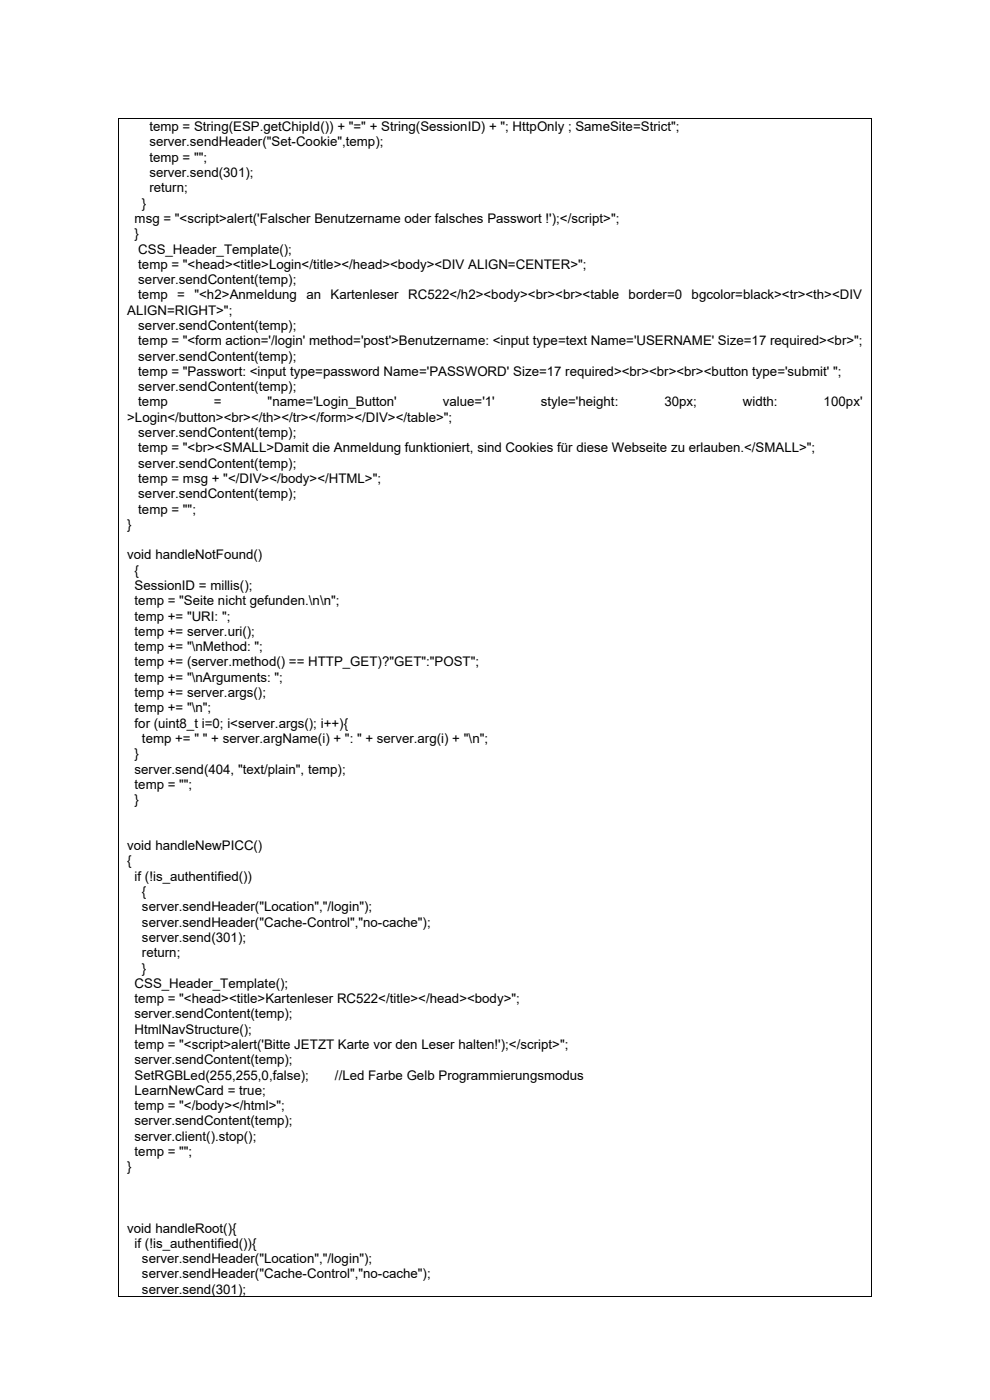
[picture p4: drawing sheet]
<svg xmlns="http://www.w3.org/2000/svg" width="210mm" height="297mm" viewBox="0 0 210 297" stroke-linecap="round" stroke-linejoin="round" font-family="sans-serif">
<defs><g id="words">
<g font-size="2.8">
<text x="31.7" y="27.8">temp = String(ESP.getChipId()) + &quot;=&quot; + String(SessionID) + &quot;; HttpOnly ; SameSite=Strict&quot;;</text>
<text x="31.7" y="31.1">server.sendHeader(&quot;Set-Cookie&quot;,temp);</text>
<text x="31.7" y="34.3">temp = &quot;&quot;;</text>
<text x="31.7" y="37.5">server.send(301);</text>
<text x="31.7" y="40.8">return;</text>
<text x="28.6" y="47.3">msg = &quot;&lt;script&gt;alert('Falscher Benutzername oder falsches Passwort !');&lt;/script&gt;&quot;;</text>
<text x="30.1" y="44">}</text>
<text x="28.6" y="50.5">}</text>
<text x="29.3" y="53.8">CSS_Header_Template();</text>
<text x="29.3" y="57">temp = &quot;&lt;head&gt;&lt;title&gt;Login&lt;/title&gt;&lt;/head&gt;&lt;body&gt;&lt;DIV ALIGN=CENTER&gt;&quot;;</text>
<text x="29.3" y="60.3">server.sendContent(temp);</text>
<text x="29.3" y="63.5">temp</text>
<text x="37.6" y="63.5">=</text>
<text x="41.3" y="63.5">&quot;&lt;h2&gt;Anmeldung</text>
<text x="65" y="63.5">an</text>
<text x="70.1" y="63.5">Kartenleser</text>
<text x="86.6" y="63.5">RC522&lt;/h2&gt;&lt;body&gt;&lt;br&gt;&lt;br&gt;&lt;table</text>
<text x="133.3" y="63.5">border=0</text>
<text x="146.7" y="63.5">bgcolor=black&gt;&lt;tr&gt;&lt;th&gt;&lt;DIV</text>
<text x="27" y="66.8">ALIGN=RIGHT&gt;&quot;;</text>
<text x="29.3" y="70">server.sendContent(temp);</text>
<text x="29.3" y="76.5">server.sendContent(temp);</text>
<text x="29.3" y="73.3">temp = &quot;&lt;form action='/login' method='post'&gt;Benutzername: &lt;input type=text Name='USERNAME' Size=17 required&gt;&lt;br&gt;&quot;;</text>
<text x="29.3" y="79.7">temp = &quot;Passwort: &lt;input type=password Name='PASSWORD' Size=17 required&gt;&lt;br&gt;&lt;br&gt;&lt;br&gt;&lt;button type='submit' &quot;;</text>
<text x="29.3" y="83">server.sendContent(temp);</text>
<text x="27" y="89.5">&gt;Login&lt;/button&gt;&lt;br&gt;&lt;/th&gt;&lt;/tr&gt;&lt;/form&gt;&lt;/DIV&gt;&lt;/table&gt;&quot;;</text>
<text x="29.3" y="86.2">temp</text>
<text x="45.4" y="86.2">=</text>
<text x="56.8" y="86.2">&quot;name='Login_Button'</text>
<text x="93.9" y="86.2">value='1'</text>
<text x="114.7" y="86.2">style='height:</text>
<text x="140.9" y="86.2">30px;</text>
<text x="157.6" y="86.2">width:</text>
<text x="174.7" y="86.2">100px'</text>
<text x="29.3" y="92.7">server.sendContent(temp);</text>
<text x="29.3" y="96">temp = &quot;&lt;br&gt;&lt;SMALL&gt;Damit die Anmeldung funktioniert, sind Cookies für diese Webseite zu erlauben.&lt;/SMALL&gt;&quot;;</text>
<text x="29.3" y="99.2">server.sendContent(temp);</text>
<text x="29.3" y="102.5">temp = msg + &quot;&lt;/DIV&gt;&lt;/body&gt;&lt;/HTML&gt;&quot;;</text>
<text x="29.3" y="105.7">server.sendContent(temp);</text>
<text x="27" y="112.2">}</text>
<text x="29.3" y="108.9">temp = &quot;&quot;;</text>
<text x="27" y="118.7">void handleNotFound()</text>
<text x="28.6" y="121.9">{</text>
<text x="28.6" y="125.2">SessionID = millis();</text>
<text x="28.6" y="131.7">temp += &quot;URI: &quot;;</text>
<text x="28.6" y="128.4">temp = &quot;Seite nicht gefunden.\n\n&quot;;</text>
<text x="28.6" y="134.9">temp += server.uri();</text>
<text x="28.6" y="138.2">temp += &quot;\nMethod: &quot;;</text>
<text x="28.6" y="141.4">temp += (server.method() == HTTP_GET)?&quot;GET&quot;:&quot;POST&quot;;</text>
<text x="28.6" y="144.7">temp += &quot;\nArguments: &quot;;</text>
<text x="28.6" y="147.9">temp += server.args();</text>
<text x="28.6" y="151.1">temp += &quot;\n&quot;;</text>
<text x="28.6" y="154.4">for (uint8_t i=0; i&lt;server.args(); i++){</text>
<text x="28.6" y="160.9">}</text>
<text x="30.1" y="157.6">temp += &quot; &quot; + server.argName(i) + &quot;: &quot; + server.arg(i) + &quot;\n&quot;;</text>
<text x="28.6" y="164.1">server.send(404, &quot;text/plain&quot;, temp);</text>
<text x="28.6" y="167.4">temp = &quot;&quot;;</text>
<text x="28.6" y="170.6">}</text>
<text x="27" y="180.3">void handleNewPICC()</text>
<text x="27" y="183.6">{</text>
<text x="28.6" y="186.8">if (!is_authentified())</text>
<text x="30.1" y="190.1">{</text>
<text x="30.1" y="193.3">server.sendHeader(&quot;Location&quot;,&quot;/login&quot;);</text>
<text x="30.1" y="196.6">server.sendHeader(&quot;Cache-Control&quot;,&quot;no-cache&quot;);</text>
<text x="30.1" y="199.8">server.send(301);</text>
<text x="30.1" y="203.1">return;</text>
<text x="28.6" y="209.5">CSS_Header_Template();</text>
<text x="30.1" y="206.3">}</text>
<text x="28.6" y="212.8">temp = &quot;&lt;head&gt;&lt;title&gt;Kartenleser RC522&lt;/title&gt;&lt;/head&gt;&lt;body&gt;&quot;;</text>
<text x="28.6" y="216">server.sendContent(temp);</text>
<text x="28.6" y="219.3">HtmlNavStructure();</text>
<text x="28.6" y="225.8">server.sendContent(temp);</text>
<text x="28.6" y="222.5">temp = &quot;&lt;script&gt;alert('Bitte JETZT Karte vor den Leser halten!');&lt;/script&gt;&quot;;</text>
<text x="28.6" y="229">SetRGBLed(255,255,0,false);</text>
<text x="28.6" y="232.3">LearnNewCard = true;</text>
<text x="71.1" y="229">//Led Farbe Gelb Programmierungsmodus</text>
<text x="28.6" y="235.5">temp = &quot;&lt;/body&gt;&lt;/html&gt;&quot;;</text>
<text x="28.6" y="238.8">server.sendContent(temp);</text>
<text x="28.6" y="242">server.client().stop();</text>
<text x="28.6" y="245.3">temp = &quot;&quot;;</text>
<text x="27" y="248.5">}</text>
<text x="27" y="261.5">void handleRoot(){</text>
<text x="28.6" y="264.7">if (!is_authentified()){</text>
<text x="30.1" y="268">server.sendHeader(&quot;Location&quot;,&quot;/login&quot;);</text>
<text x="30.1" y="271.2">server.sendHeader(&quot;Cache-Control&quot;,&quot;no-cache&quot;);</text>
<text x="30.1" y="274.5">server.send(301);</text>
</g>
</g></defs>
<g fill="#000">
<path d="M25 25h.2v.2h-.2z" fill-rule="evenodd"/>
<path d="M25 25h.2v.2h-.2z" fill-rule="evenodd"/>
<path d="M184.8 25h.2v.2h-.2z" fill-rule="evenodd"/>
<path d="M184.8 25h.2v.2h-.2z" fill-rule="evenodd"/>
<path d="M25 275.1h.2v.1h-.2z" fill-rule="evenodd"/>
<path d="M25 275.1h.2v.1h-.2z" fill-rule="evenodd"/>
<path d="M184.8 275.1h.2v.1h-.2z" fill-rule="evenodd"/>
<path d="M184.8 275.1h.2v.1h-.2z" fill-rule="evenodd"/>
</g>
<path d="M25.1 25.2v249.9M25.2 25.1h159.6M184.9 25.2v249.9M25.2 275.1h159.6" fill="none" stroke="#000" stroke-width=".21"/>
<use href="#words"/>
</svg>
